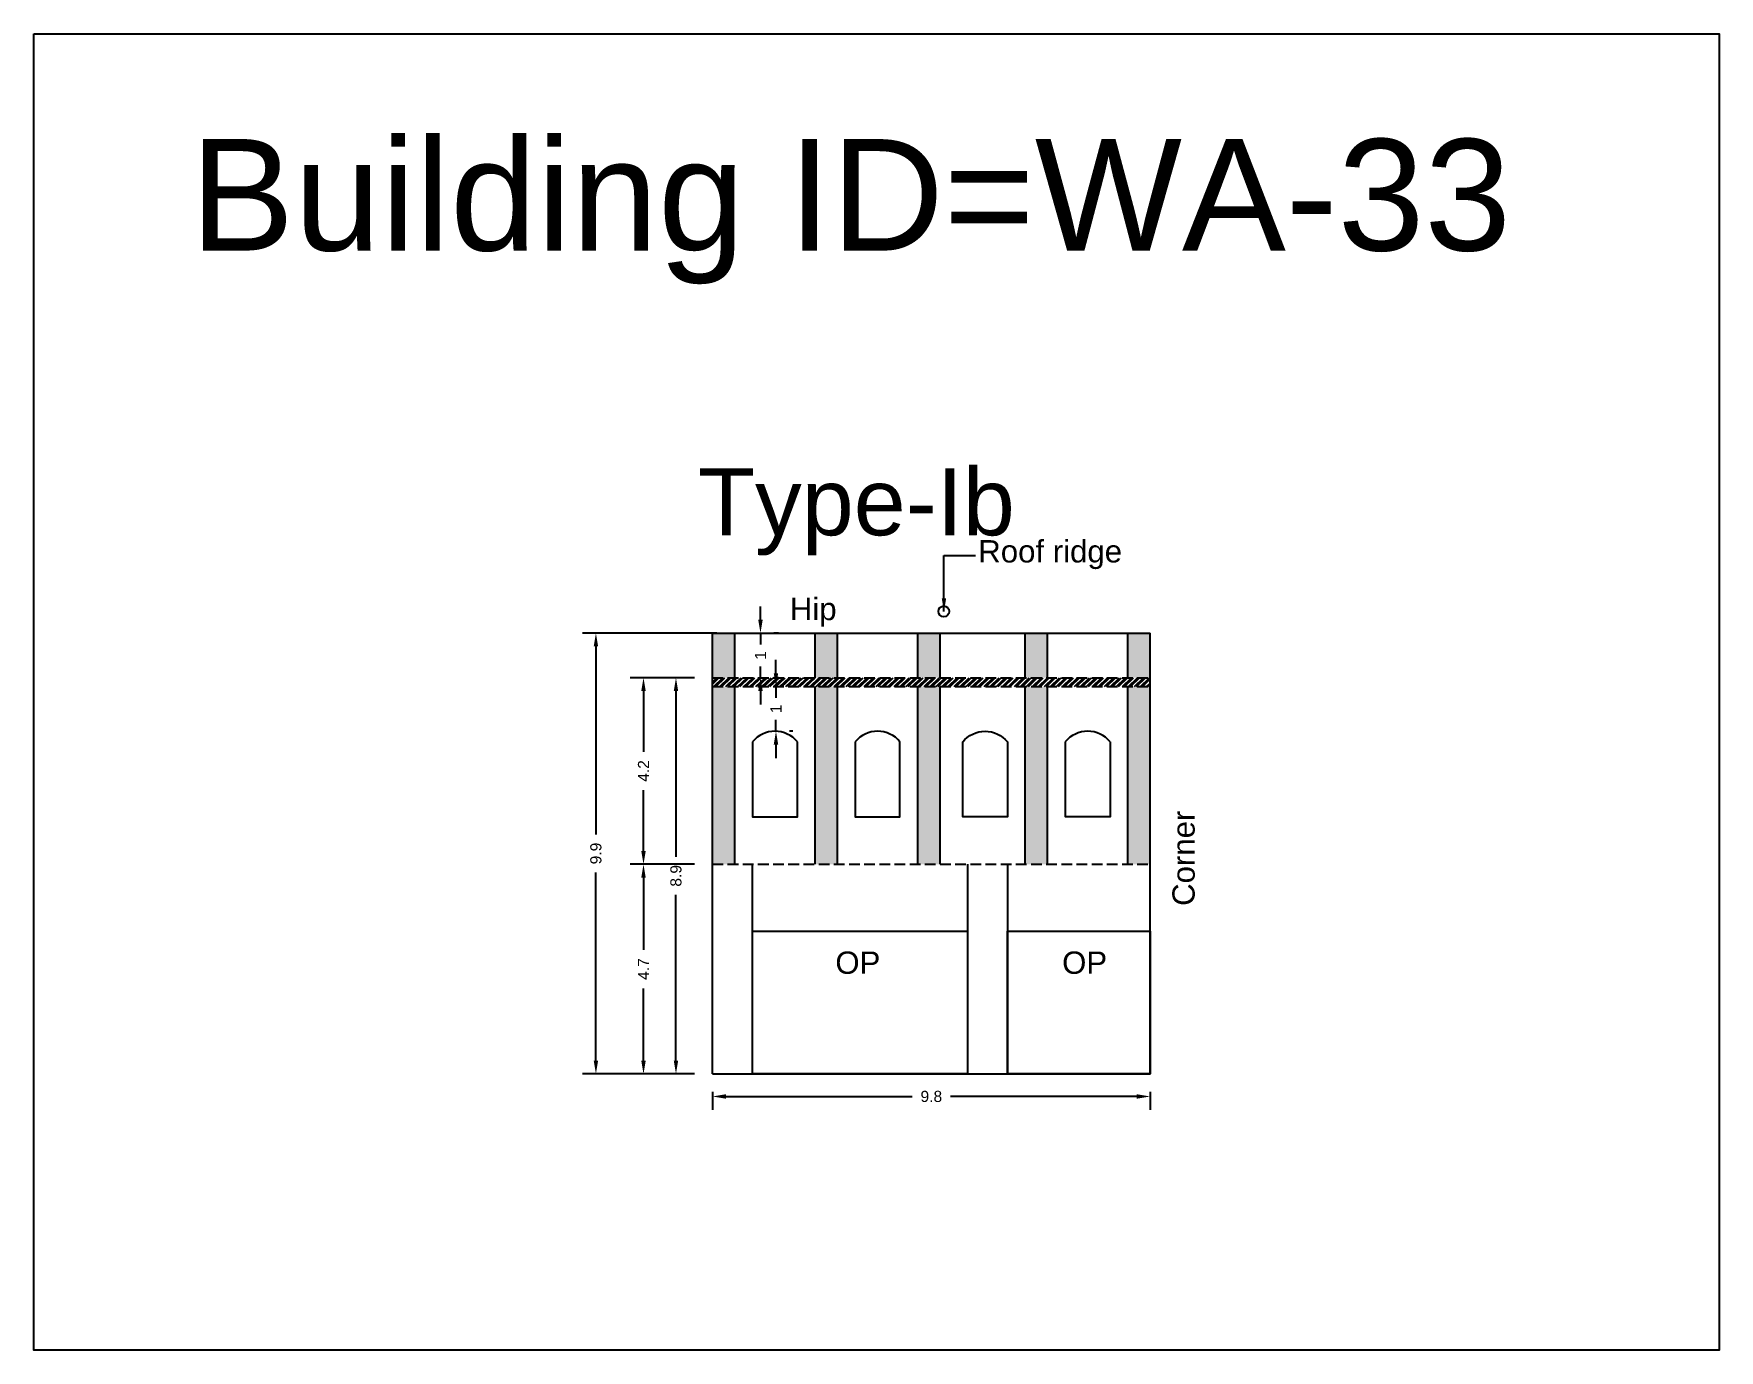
# Model space of a CAD drawing. Header units: metres. Extents: x 3416649 to 3417136, y -6712926 to -6712690.
# Drawn here: x 3416725.15 to 3416762.93, y -6712880.05 to -6712850.54 of the extents above; entities that cross this region are included whole.
import ezdxf

# ---------------------------------------------------------------- set-up
doc = ezdxf.new("R2010")
doc.units = ezdxf.units.M
doc.linetypes.add('ACAD_ISO02W100', pattern=[15, 12, -3])
doc.layers.add('Dotted', color=7, linetype='ACAD_ISO02W100', plot=False)
doc.styles.get("Standard").update_dxf_attribs({"font": 'arial.ttf'})
doc.dimstyles.new('ISO-25', dxfattribs={"dimtxt": 0.25, "dimasz": 0.3, "dimexe": 0.3, "dimexo": 0.4, "dimgap": 0.2, "dimtad": 0, "dimdec": 1, "dimdsep": 46, "dimtxsty": 'Standard', "dimcen": 2.5, "dimadec": 0, "dimazin": 0, "dimtfac": 1, "dimtdec": 1, "dimtmove": 0, "dimatfit": 3, "dimfxl": 1, "dimarcsym": 0})

# ---------------------------------------------------------------- blocks, each defined once
blk = doc.blocks.new('*D262')
at = {"color": 0, "lineweight": -2, "transparency": 16777216}
for p, q in [((3416739.962, -6712864.976), (3416739.244, -6712864.976)), ((3416739.544, -6712865.276), (3416739.544, -6712868.988)), ((3416739.544, -6712873.556), (3416739.544, -6712869.844)), ((3416739.962, -6712873.856), (3416739.244, -6712873.856))]:
    blk.add_line(p, q, dxfattribs=at)
at = {"color": 0, "transparency": 16777216}
for points in [[(3416739.494, -6712865.276), (3416739.594, -6712865.276), (3416739.544, -6712864.976)], [(3416739.494, -6712873.556), (3416739.594, -6712873.556), (3416739.544, -6712873.856)]]:
    blk.add_solid(points, dxfattribs=at)
at = {"layer": 'Defpoints', "color": 0, "transparency": 16777216}
for p in [(3416740.362, -6712864.976), (3416739.544, -6712873.856), (3416740.362, -6712873.856)]:
    blk.add_point(p, dxfattribs=at)
at = {"color": 0, "transparency": 16777216, "insert": (3416739.544, -6712869.416), "char_height": 0.25, "attachment_point": 5, "rotation": 90}
blk.add_mtext('8.9', dxfattribs=at)
blk = doc.blocks.new('*D263')
at = {"color": 0, "lineweight": -2, "transparency": 16777216}
for p, q in [((3416739.962, -6712864.976), (3416738.516, -6712864.976)), ((3416738.816, -6712865.276), (3416738.816, -6712866.635)), ((3416738.816, -6712868.856), (3416738.816, -6712867.498)), ((3416739.962, -6712869.156), (3416738.516, -6712869.156))]:
    blk.add_line(p, q, dxfattribs=at)
at = {"color": 0, "transparency": 16777216}
for points in [[(3416738.766, -6712865.276), (3416738.866, -6712865.276), (3416738.816, -6712864.976)], [(3416738.766, -6712868.856), (3416738.866, -6712868.856), (3416738.816, -6712869.156)]]:
    blk.add_solid(points, dxfattribs=at)
at = {"layer": 'Defpoints', "color": 0, "transparency": 16777216}
for p in [(3416738.816, -6712864.976), (3416740.362, -6712864.976), (3416740.362, -6712869.156)]:
    blk.add_point(p, dxfattribs=at)
at = {"color": 0, "transparency": 16777216, "insert": (3416738.816, -6712867.066), "char_height": 0.25, "attachment_point": 5, "rotation": 90}
blk.add_mtext('4.2', dxfattribs=at)
blk = doc.blocks.new('*D264')
at = {"color": 0, "lineweight": -2, "transparency": 16777216}
for p, q in [((3416739.962, -6712869.156), (3416738.516, -6712869.156)), ((3416738.816, -6712869.456), (3416738.816, -6712871.074)), ((3416738.816, -6712873.556), (3416738.816, -6712871.939)), ((3416739.962, -6712873.856), (3416738.516, -6712873.856))]:
    blk.add_line(p, q, dxfattribs=at)
at = {"color": 0, "transparency": 16777216}
for points in [[(3416738.766, -6712869.456), (3416738.866, -6712869.456), (3416738.816, -6712869.156)], [(3416738.766, -6712873.556), (3416738.866, -6712873.556), (3416738.816, -6712873.856)]]:
    blk.add_solid(points, dxfattribs=at)
at = {"layer": 'Defpoints', "color": 0, "transparency": 16777216}
for p in [(3416738.816, -6712869.156), (3416740.362, -6712869.156), (3416740.362, -6712873.856)]:
    blk.add_point(p, dxfattribs=at)
at = {"color": 0, "transparency": 16777216, "insert": (3416738.816, -6712871.506), "char_height": 0.25, "attachment_point": 5, "rotation": 90}
blk.add_mtext('4.7', dxfattribs=at)
blk = doc.blocks.new('*D265')
at = {"color": 0, "lineweight": -2, "transparency": 16777216}
for p, q in [((3416740.462, -6712863.976), (3416737.45, -6712863.976)), ((3416737.75, -6712864.276), (3416737.75, -6712868.488)), ((3416737.75, -6712873.556), (3416737.75, -6712869.344)), ((3416739.962, -6712873.856), (3416737.45, -6712873.856))]:
    blk.add_line(p, q, dxfattribs=at)
at = {"color": 0, "transparency": 16777216}
for points in [[(3416737.7, -6712864.276), (3416737.8, -6712864.276), (3416737.75, -6712863.976)], [(3416737.7, -6712873.556), (3416737.8, -6712873.556), (3416737.75, -6712873.856)]]:
    blk.add_solid(points, dxfattribs=at)
at = {"layer": 'Defpoints', "color": 0, "transparency": 16777216}
for p in [(3416737.75, -6712863.976), (3416740.862, -6712863.976), (3416740.362, -6712873.856)]:
    blk.add_point(p, dxfattribs=at)
at = {"color": 0, "transparency": 16777216, "insert": (3416737.75, -6712868.916), "char_height": 0.25, "attachment_point": 5, "rotation": 90}
blk.add_mtext('9.9', dxfattribs=at)
blk = doc.blocks.new('*D266')
at = {"color": 0, "lineweight": -2, "transparency": 16777216}
for p, q in [((3416740.362, -6712874.256), (3416740.362, -6712874.661)), ((3416740.662, -6712874.361), (3416744.84, -6712874.361)), ((3416749.872, -6712874.361), (3416745.695, -6712874.361)), ((3416750.172, -6712874.256), (3416750.172, -6712874.661))]:
    blk.add_line(p, q, dxfattribs=at)
at = {"color": 0, "transparency": 16777216}
for points in [[(3416740.662, -6712874.311), (3416740.662, -6712874.411), (3416740.362, -6712874.361)], [(3416749.872, -6712874.311), (3416749.872, -6712874.411), (3416750.172, -6712874.361)]]:
    blk.add_solid(points, dxfattribs=at)
at = {"layer": 'Defpoints', "color": 0, "transparency": 16777216}
for p in [(3416740.362, -6712873.856), (3416750.172, -6712873.856), (3416750.172, -6712874.361)]:
    blk.add_point(p, dxfattribs=at)
at = {"color": 0, "transparency": 16777216, "insert": (3416745.267, -6712874.361), "char_height": 0.25, "attachment_point": 5}
blk.add_mtext('9.8', dxfattribs=at)
blk = doc.blocks.new('*D267')
at = {"color": 0, "lineweight": -2, "transparency": 16777216}
for p, q in [((3416741.438, -6712863.676), (3416741.438, -6712863.376)), ((3416741.438, -6712863.976), (3416741.438, -6712864.23)), ((3416741.838, -6712863.976), (3416741.738, -6712863.976)), ((3416741.438, -6712864.976), (3416741.438, -6712864.722)), ((3416741.838, -6712864.976), (3416741.738, -6712864.976)), ((3416741.438, -6712865.276), (3416741.438, -6712865.576))]:
    blk.add_line(p, q, dxfattribs=at)
at = {"color": 0, "transparency": 16777216}
for points in [[(3416741.388, -6712863.676), (3416741.488, -6712863.676), (3416741.438, -6712863.976)], [(3416741.388, -6712865.276), (3416741.488, -6712865.276), (3416741.438, -6712864.976)]]:
    blk.add_solid(points, dxfattribs=at)
at = {"layer": 'Defpoints', "color": 0, "transparency": 16777216}
for p in [(3416741.438, -6712863.976), (3416741.438, -6712863.976), (3416741.438, -6712864.976)]:
    blk.add_point(p, dxfattribs=at)
at = {"color": 0, "transparency": 16777216, "insert": (3416741.438, -6712864.476), "char_height": 0.25, "attachment_point": 5, "rotation": 90}
blk.add_mtext('1', dxfattribs=at)
blk = doc.blocks.new('*D268')
at = {"color": 0, "lineweight": -2, "transparency": 16777216}
for p, q in [((3416741.785, -6712864.876), (3416741.785, -6712864.576)), ((3416741.785, -6712865.176), (3416741.785, -6712865.43)), ((3416742.162, -6712865.176), (3416742.085, -6712865.176)), ((3416741.785, -6712866.176), (3416741.785, -6712865.922)), ((3416742.162, -6712866.176), (3416742.085, -6712866.176)), ((3416741.785, -6712866.476), (3416741.785, -6712866.776))]:
    blk.add_line(p, q, dxfattribs=at)
at = {"color": 0, "transparency": 16777216}
for points in [[(3416741.735, -6712864.876), (3416741.835, -6712864.876), (3416741.785, -6712865.176)], [(3416741.735, -6712866.476), (3416741.835, -6712866.476), (3416741.785, -6712866.176)]]:
    blk.add_solid(points, dxfattribs=at)
at = {"layer": 'Defpoints', "color": 0, "transparency": 16777216}
for p in [(3416741.762, -6712865.176), (3416741.785, -6712865.176), (3416741.762, -6712866.176)]:
    blk.add_point(p, dxfattribs=at)
at = {"color": 0, "transparency": 16777216, "insert": (3416741.785, -6712865.676), "char_height": 0.25, "attachment_point": 5, "rotation": 90}
blk.add_mtext('1', dxfattribs=at)

msp = doc.modelspace()

# ---------------------------------------------------------------- hatches: boundary and pattern name
h = msp.add_hatch(color=256)
h.dxf.hatch_style = 1
h.paths.add_polyline_path([(3416750.172, -6712865.176), (3416749.672, -6712865.176), (3416749.672, -6712869.156), (3416750.172, -6712869.156)])
h.paths.add_polyline_path([(3416750.172, -6712863.976), (3416749.672, -6712863.976), (3416749.672, -6712864.976), (3416750.172, -6712864.976)])
h.paths.add_polyline_path([(3416747.872, -6712863.976), (3416747.372, -6712863.976), (3416747.372, -6712864.976), (3416747.872, -6712864.976)])
h.paths.add_polyline_path([(3416747.872, -6712865.176), (3416747.372, -6712865.176), (3416747.372, -6712869.156), (3416747.872, -6712869.156)])
h.paths.add_polyline_path([(3416745.462, -6712865.176), (3416744.962, -6712865.176), (3416744.962, -6712869.156), (3416745.462, -6712869.156)])
h.paths.add_polyline_path([(3416745.462, -6712863.976), (3416744.962, -6712863.976), (3416744.962, -6712864.976), (3416745.462, -6712864.976)])
h.paths.add_polyline_path([(3416743.162, -6712863.976), (3416742.662, -6712863.976), (3416742.662, -6712864.976), (3416743.162, -6712864.976)])
h.paths.add_polyline_path([(3416743.162, -6712865.176), (3416742.662, -6712865.176), (3416742.662, -6712869.156), (3416743.162, -6712869.156)])
h.paths.add_polyline_path([(3416740.862, -6712865.176), (3416740.362, -6712865.176), (3416740.362, -6712869.156), (3416740.862, -6712869.156)])
h.paths.add_polyline_path([(3416740.862, -6712863.976), (3416740.362, -6712863.976), (3416740.362, -6712864.976), (3416740.862, -6712864.976)])
h = msp.add_hatch()
h.set_pattern_fill('ANSI32', color=256, scale=0.01)
h.set_pattern_definition([(45, (-8.01131, 18.74003), (-0.067351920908, 0.067351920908), []), (45, (-7.96641, 18.74003), (-0.067351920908, 0.067351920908), [])])
h.paths.add_polyline_path([(3416750.172, -6712864.976), (3416740.362, -6712864.976), (3416740.362, -6712865.176), (3416750.172, -6712865.176)])

# ---------------------------------------------------------------- linework, layer by layer
for points in [[(3416725.15, -6712850.542), (3416762.926, -6712850.542), (3416762.926, -6712880.049), (3416725.15, -6712880.049)], [(3416741.262, -6712870.656), (3416746.074, -6712870.656), (3416746.074, -6712873.856), (3416741.262, -6712873.856)], [(3416746.974, -6712870.656), (3416750.172, -6712870.656), (3416750.172, -6712873.856), (3416746.974, -6712873.856)]]:
    msp.add_lwpolyline(points, close=True)
for points in [[(3416740.362, -6712873.856), (3416740.362, -6712863.976)], [(3416740.362, -6712863.976), (3416750.172, -6712863.976)], [(3416740.862, -6712864.976), (3416740.862, -6712863.976)], [(3416742.662, -6712864.976), (3416742.662, -6712863.976)], [(3416743.162, -6712864.976), (3416743.162, -6712863.976)], [(3416744.962, -6712864.976), (3416744.962, -6712863.976)], [(3416745.462, -6712864.976), (3416745.462, -6712863.976)], [(3416747.372, -6712864.976), (3416747.372, -6712863.976)], [(3416747.872, -6712864.976), (3416747.872, -6712863.976)], [(3416749.672, -6712864.976), (3416749.672, -6712863.976)], [(3416750.172, -6712873.856), (3416750.172, -6712863.976)], [(3416740.862, -6712869.156), (3416740.862, -6712865.176)], [(3416742.662, -6712869.156), (3416742.662, -6712865.176)], [(3416743.162, -6712869.156), (3416743.162, -6712865.176)], [(3416744.962, -6712869.156), (3416744.962, -6712865.176)], [(3416745.462, -6712869.156), (3416745.462, -6712865.176)], [(3416747.372, -6712869.156), (3416747.372, -6712865.176)], [(3416747.872, -6712869.156), (3416747.872, -6712865.176)], [(3416749.672, -6712869.156), (3416749.672, -6712865.176)], [(3416741.26, -6712866.412), (3416741.26, -6712868.095), (3416742.264, -6712868.095), (3416742.264, -6712866.412)], [(3416743.56, -6712866.412), (3416743.56, -6712868.095), (3416744.564, -6712868.095), (3416744.564, -6712866.412)], [(3416749.274, -6712866.412), (3416749.274, -6712868.095), (3416748.27, -6712868.095), (3416748.27, -6712866.412)], [(3416741.262, -6712873.856), (3416741.262, -6712869.156)], [(3416746.074, -6712869.156), (3416746.074, -6712873.856)], [(3416746.974, -6712869.156), (3416746.974, -6712873.856)], [(3416741.262, -6712870.656), (3416746.074, -6712870.656)], [(3416746.974, -6712870.656), (3416750.172, -6712870.656)], [(3416740.362, -6712873.856), (3416750.172, -6712873.856)]]:
    msp.add_lwpolyline(points)
msp.add_lwpolyline([(3416746.974, -6712866.412), (3416746.974, -6712868.095), (3416745.97, -6712868.095), (3416745.97, -6712866.412, -0.469218), (3416746.974, -6712866.412)], format="xyb")
msp.add_circle((3416745.546, -6712863.489), 0.122)
for centre in [(3416741.762, -6712866.829), (3416744.062, -6712866.829), (3416748.772, -6712866.829)]:
    msp.add_arc(centre, 0.653, 39.7264, 140.2736)
at = {"layer": 'Dotted', "ltscale": 0.02}
for points in [[(3416740.362, -6712864.976), (3416750.172, -6712864.976)], [(3416740.362, -6712865.176), (3416750.172, -6712865.176)], [(3416740.362, -6712869.156), (3416750.172, -6712869.156)]]:
    msp.add_lwpolyline(points, dxfattribs=at)

# ---------------------------------------------------------------- texts
for s, heights, insert, char_height, attachment_point in [('Building ID=WA-33', [0.517], (3416728.66, -6712852.903), 2.5, 1), ('Type-Ib ', [0.517], (3416740.035, -6712860.284), 1.5, 1), ('Roof ridge', [0], (3416749.541, -6712861.893), 0.5, 3), ('Hip', [0], (3416742.096, -6712863.184), 0.5, 1), ('OP', [0], (3416743.116, -6712871.112), 0.5, 1), ('OP', [0], (3416748.198, -6712871.112), 0.5, 1)]:
    msp.add_mtext_dynamic_manual_height_columns(s, width=67.86454, gutter_width=12.5, heights=heights, dxfattribs=dict(insert=insert, char_height=char_height, attachment_point=attachment_point))
at = {"insert": (3416750.669, -6712870.09), "char_height": 0.5, "attachment_point": 1, "rotation": 90}
msp.add_mtext_dynamic_manual_height_columns('Corner', width=67.86454, gutter_width=12.5, heights=[0], dxfattribs=at)

# ---------------------------------------------------------------- dimensions: what is measured, and where the dimension line sits
for base, p1, p2, picture, middle in [((3416741.438, -6712863.976), (3416741.438, -6712864.976), (3416741.438, -6712863.976), '*D267', (3416741.438, -6712864.476)), ((3416737.75, -6712863.976), (3416740.362, -6712873.856), (3416740.862, -6712863.976), '*D265', (3416737.75, -6712868.916)), ((3416741.785, -6712865.176), (3416741.762, -6712866.176), (3416741.762, -6712865.176), '*D268', (3416741.785, -6712865.676)), ((3416738.816, -6712864.976), (3416740.362, -6712869.156), (3416740.362, -6712864.976), '*D263', (3416738.816, -6712867.066)), ((3416739.544, -6712873.856), (3416740.362, -6712864.976), (3416740.362, -6712873.856), '*D262', (3416739.544, -6712869.416)), ((3416738.816, -6712869.156), (3416740.362, -6712873.856), (3416740.362, -6712869.156), '*D264', (3416738.816, -6712871.506))]:
    dim = msp.add_linear_dim(base=base, p1=p1, p2=p2, angle=90, dimstyle='ISO-25')
    dim.commit()
    dim.dimension.update_dxf_attribs({"geometry": picture, "text_midpoint": middle})
dim = msp.add_linear_dim(base=(3416750.172, -6712874.361), p1=(3416740.362, -6712873.856), p2=(3416750.172, -6712873.856), dimstyle='ISO-25')
dim.commit()
dim.dimension.update_dxf_attribs({"geometry": '*D266', "text_midpoint": (3416745.267, -6712874.361)})

# ---------------------------------------------------------------- leaders
at = {"layer": 'Dotted'}
msp.add_leader([(3416745.55, -6712863.494), (3416745.55, -6712862.236), (3416746.253, -6712862.236)], dimstyle='ISO-25', override={"dimgap": 0.625, "dimtad": 0}, dxfattribs=at)

doc.saveas('drawing.dxf')
